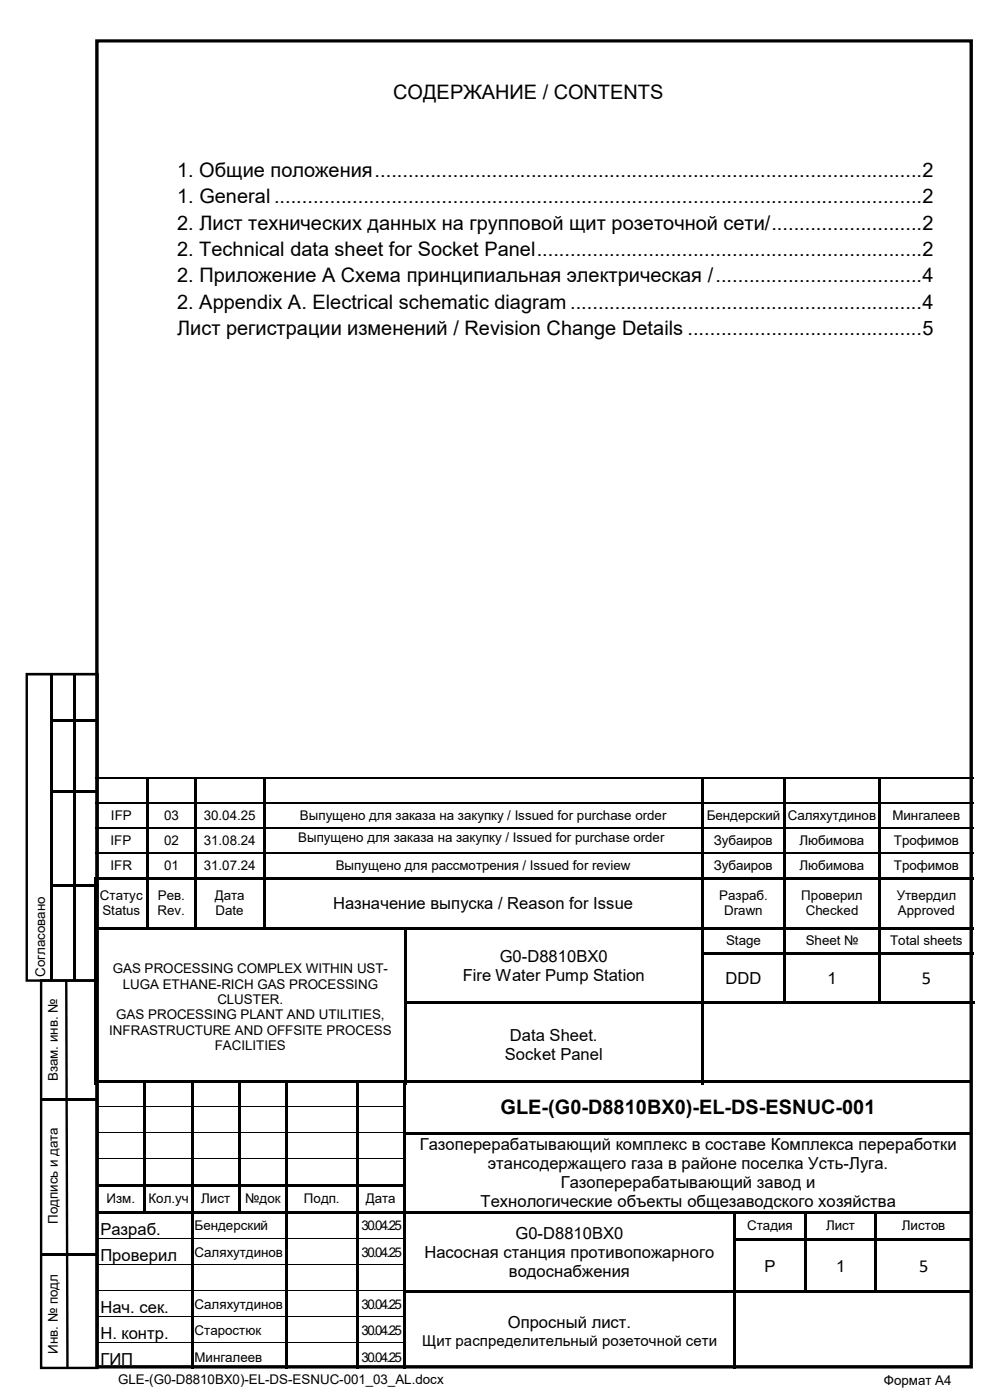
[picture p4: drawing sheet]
<svg xmlns="http://www.w3.org/2000/svg" width="210mm" height="297mm" viewBox="0 0 210 297" stroke-linecap="round" stroke-linejoin="round" font-family="sans-serif">
<defs><g id="words">
<g font-size="4.2">
<text x="83.4" y="21">СОДЕРЖАНИЕ / CONTENTS</text>
<text x="37.5" y="37.5">1. Общие положения .................................................................................................. 2</text>
<text x="37.5" y="43.1">1. General .................................................................................................................... 2</text>
<text x="37.5" y="48.7">2. Лист технических данных на групповой щит розеточной сети/ ........................... 2</text>
<text x="37.5" y="54.3">2. Technical data sheet for Socket Panel ..................................................................... 2</text>
<text x="37.5" y="59.9">2. Приложение А Схема принципиальная электрическая / ..................................... 4</text>
<text x="37.5" y="65.5">2. Appendix А. Electrical schematic diagram ............................................................... 4</text>
<text x="37.5" y="71.1">Лист регистрации изменений / Revision Change Details .......................................... 5</text>
<text x="106.2" y="236.3">GLE-(G0-D8810BX0)-EL-DS-ESNUC-001</text>
</g>
<g font-size="3.9">
<text x="195.5" y="208.7">5</text>
<text x="194.9" y="269.8">5</text>
</g>
<g font-size="3.5">
<text x="70.7" y="192.8">Назначение выпуска / Reason for Issue</text>
<text x="98.2" y="208.1">Fire Water Pump Station</text>
<text x="106" y="204">G0-D8810BX0</text>
<text x="153.9" y="208.7">DDD</text>
<text x="175.5" y="208.7">1</text>
<text x="108.2" y="220.8">Data Sheet.</text>
<text x="107.1" y="224.9">Socket Panel</text>
<text x="89" y="243.9">Газоперерабатывающий комплекс в составе Комплекса переработки</text>
<text x="103.5" y="248">этансодержащего газа в районе поселка Усть-Луга.</text>
<text x="101.9" y="256.1">Технологические объекты общезаводского хозяйства</text>
<text x="119" y="252.1">Газоперерабатывающий завод и</text>
<text x="21.3" y="261.9">Разраб.</text>
<text x="109.3" y="262.8">G0-D8810BX0</text>
<text x="21.3" y="267.5">Проверил</text>
<text x="90" y="266.8">Насосная станция противопожарного</text>
<text x="162.1" y="269.7">Р</text>
<text x="177.3" y="269.7">1</text>
<text x="108" y="270.9">водоснабжения</text>
<text x="21.3" y="278.5">Нач. сек.</text>
<text x="107.7" y="281.7">Опросный лист.</text>
<text x="21.3" y="284.1">Н. контр.</text>
<text x="21.3" y="289.6">ГИП</text>
</g>
<text font-size="3.2" x="89.6" y="285.5">Щит распределительный розеточной сети</text>
<g font-size="2.8">
<text x="23.5" y="173.9">IFP</text>
<text x="34.8" y="173.9">03</text>
<text x="43.2" y="173.9">30.04.25</text>
<text x="63.6" y="173.9">Выпущено для заказа на закупку / Issued for purchase order</text>
<text x="149.9" y="173.9">Бендерский</text>
<text x="167.1" y="173.9">Саляхутдинов</text>
<text x="189.3" y="173.9">Мингалеев</text>
<text x="23.5" y="179.2">IFP</text>
<text x="34.8" y="179.2">02</text>
<text x="43.2" y="179.2">31.08.24</text>
<text x="63.3" y="178.7">Выпущено для заказа на закупку / Issued for purchase order</text>
<text x="151.4" y="179.2">Зубаиров</text>
<text x="169.6" y="179.2">Любимова</text>
<text x="189.6" y="179.2">Трофимов</text>
<text x="23.5" y="184.5">IFR</text>
<text x="34.8" y="184.5">01</text>
<text x="43.2" y="184.5">31.07.24</text>
<text x="71.2" y="184.5">Выпущено для рассмотрения / Issued for review</text>
<text x="151.4" y="184.5">Зубаиров</text>
<text x="169.6" y="184.5">Любимова</text>
<text x="189.6" y="184.5">Трофимов</text>
<text x="21.2" y="190.9">Статус</text>
<text x="33.5" y="190.9">Рев.</text>
<text x="45.6" y="190.9">Дата</text>
<text x="152.6" y="190.9">Разраб.</text>
<text x="170" y="190.9">Проверил</text>
<text x="190.2" y="190.9">Утвердил</text>
<text x="21.7" y="194.2">Status</text>
<text x="33.4" y="194.2">Rev.</text>
<text x="45.7" y="194.2">Date</text>
<text x="153.6" y="194.2">Drawn</text>
<text x="170.9" y="194.2">Checked</text>
<text x="190.5" y="194.2">Approved</text>
<text x="154" y="200.5">Stage</text>
<text x="170.9" y="200.5">Sheet №</text>
<text x="188.8" y="200.5">Total sheets</text>
<text x="9.6" y="207.2" transform="rotate(-90 9.6 207.2)">Согласовано</text>
<text x="23.9" y="206.5">GAS PROCESSING COMPLEX WITHIN UST-</text>
<text x="26" y="209.8">LUGA ETHANE-RICH GAS PROCESSING</text>
<text x="46.1" y="213">CLUSTER.</text>
<text x="23.2" y="219.5">INFRASTRUCTURE AND OFFSITE PROCESS</text>
<text x="24.6" y="216.2">GAS PROCESSING PLANT AND UTILITIES,</text>
<text x="45.6" y="222.8">FACILITIES</text>
<text x="12.3" y="229.4" transform="rotate(-90 12.3 229.4)">Взам. инв. №</text>
<text x="22.6" y="255.3">Изм.</text>
<text x="31.5" y="255.3">Кол.уч</text>
<text x="42.7" y="255.3">Лист</text>
<text x="52" y="255.3">№док</text>
<text x="64.5" y="255.3">Подп.</text>
<text x="77.6" y="255.3">Дата</text>
<text x="12.3" y="259.6" transform="rotate(-90 12.3 259.6)">Подпись и дата</text>
<text x="41.3" y="261">Бендерский</text>
<text x="76.7" y="261">30.04.25</text>
<text x="158.5" y="261">Стадия</text>
<text x="175.2" y="261">Лист</text>
<text x="191.3" y="261">Листов</text>
<text x="41.3" y="266.7">Саляхутдинов</text>
<text x="76.7" y="266.7">30.04.25</text>
<text x="41.3" y="277.7">Саляхутдинов</text>
<text x="76.7" y="277.7">30.04.25</text>
<text x="12.3" y="287.2" transform="rotate(-90 12.3 287.2)">Инв. № подл</text>
<text x="41.3" y="283.3">Старостюк</text>
<text x="76.7" y="283.3">30.04.25</text>
<text x="25.1" y="293.5">GLE-(G0-D8810BX0)-EL-DS-ESNUC-001_03_AL.docx</text>
<text x="41.3" y="288.8">Мингалеев</text>
<text x="76.7" y="288.8">30.04.25</text>
<text x="187.5" y="293.8">Формат А4</text>
</g>
</g></defs>
<g fill="#000">
<path d="M10.6 143h.5v65h-.5zM10.8 152.5h10v.5h-10zM15.7 143h.4v65h-.4zM10.8 167.6h10v.5h-10zM31 164.9h.3v.2h-.3zM31 165.1h.5v5.1h-.5zM31 170.2h.5v.2h-.5zM31 170.4h.5v5.1h-.5zM31 175.5h.5v.2h-.5zM31 175.7h.5v5.1h-.5zM41.1 164.9h.3v.2h-.3zM41.1 165.1h.6v5.1h-.6z"/>
<path d="M41.1 170.2h.6v.2h-.6zM41.1 170.4h.6v5.1h-.6zM41.1 175.5h.6v.2h-.6zM41.1 175.7h.6v5.1h-.6zM55.8 164.9h.2v.2h-.2zM55.8 165.1h.5v5.1h-.5zM55.8 170.2h.5v.2h-.5zM55.8 170.4h.5v5.1h-.5zM55.8 175.5h.5v.2h-.5zM55.8 175.7h.5v5.1h-.5zM148.7 164.9h.2v.2h-.2zM148.7 165.1h.5v5.1h-.5z"/>
<path d="M148.7 170.2h.5v.2h-.5zM148.7 170.4h.5v5.1h-.5zM148.7 175.5h.5v.2h-.5zM148.7 175.7h.5v5.1h-.5zM166.2 164.9h.3v.2h-.3zM166.2 165.1h.5v5.1h-.5zM166.2 170.2h.5v.2h-.5zM166.2 170.4h.5v5.1h-.5zM166.2 175.5h.5v.2h-.5zM166.2 175.7h.5v5.1h-.5zM186.2 164.9h.3v.2h-.3zM186.2 165.1h.5v5.1h-.5z"/>
<path d="M186.2 170.2h.5v.2h-.5zM186.2 170.4h.5v5.1h-.5zM186.2 175.5h.5v.2h-.5zM186.2 175.7h.5v5.1h-.5zM10.9 187.7h10v.5h-10zM19.9 186.1h.5v.5h-.5zM19.9 186.6h.5v10h-.5zM19.9 196.6h.5v.6h-.5zM19.9 197.2h.5v4.7h-.5zM20.4 186.1h.6v.5h-.6zM20.4 196.6h10.6v.5h-10.6zM21 186.1h10v.5h-10z"/>
<path d="M31 180.8h.5v.2h-.5zM31 181h.5v5.1h-.5zM31 186.1h.5v.5h-.5zM31 186.6h.5v10h-.5zM31 196.6h.5v.5h-.5zM31.5 186.1h9.6v.5h-9.6zM31.5 196.6h9.6v.5h-9.6zM41.1 180.8h.6v.2h-.6zM41.1 181h.6v5.1h-.6zM41.1 186.1h.6v.5h-.6zM41.1 186.6h.6v10h-.6zM41.1 196.6h.6v.5h-.6z"/>
<path d="M41.7 186.1h14.1v.5h-14.1zM41.7 196.6h14.1v.5h-14.1zM55.8 180.8h.5v.2h-.5zM55.8 181h.5v5.1h-.5zM55.8 186.1h.5v.5h-.5zM55.8 186.6h.5v10h-.5zM55.8 196.6h.5v.5h-.5zM56.3 186.1h92.4v.5h-92.4zM56.3 196.6h29.5v.5h-29.5zM85.8 197.1l.5 .1zM85.8 196.6h.5v.5h-.5zM85.8 197.2h.5v4.7h-.5z"/>
<path d="M86.3 196.6h62.4v.5h-62.4zM148.7 180.8h.5v.2h-.5zM148.7 181h.5v5.1h-.5zM148.7 186.1h.5v.5h-.5zM148.7 186.6h.5v10h-.5zM148.7 196.6h.5v.6h-.5zM148.7 197.2h.5v4.7h-.5zM149.2 186.1h17v.5h-17zM149.2 196.6h17v.5h-17zM166.2 180.8h.5v.2h-.5zM166.2 181h.5v5.1h-.5zM166.2 186.1h.5v.5h-.5z"/>
<path d="M166.2 186.6h.5v10h-.5zM166.2 196.6h.5v.6h-.5zM166.2 197.2h.5v4.7h-.5zM166.7 186.1h19.5v.5h-19.5zM166.7 196.6h19.5v.5h-19.5zM186.2 180.8h.5v.2h-.5zM186.2 181h.5v5.1h-.5zM186.2 186.1h.5v.5h-.5zM186.2 186.6h.5v10h-.5zM186.2 196.6h.5v.6h-.5zM186.2 197.2h.5v4.7h-.5zM186.7 186.1h19.8v.5h-19.8z"/>
<path d="M186.7 196.6h19.8v.5h-19.8zM19.9 201.9h.5v.6h-.5zM19.9 202.5h.5v10h-.5zM19.9 212.5h.5v.6h-.5zM19.9 213.1h.5v17.1h-.5zM85.8 201.9h.5v.6h-.5zM85.8 202.5h.5v10h-.5zM85.8 212.5h.5v.6h-.5zM85.8 213.1h.5v17.1h-.5zM86.3 212.5h62.4v.5h-62.4zM148.7 201.9h.5v.6h-.5zM148.7 202.5h.5v10h-.5z"/>
<path d="M148.7 212.5h.5v.6h-.5zM148.7 213.1h.5v17.1h-.5zM149.2 201.9h17v.5h-17zM149.2 212.5h17v.5h-17zM166.2 201.9h.5v.6h-.5zM166.2 202.5h.5v10h-.5zM166.2 212.5h.5v.5h-.5zM166.7 201.9h19.5v.5h-19.5zM166.7 212.5h19.5v.5h-19.5zM186.2 201.9h.5v.6h-.5zM186.2 202.5h.5v10h-.5zM186.2 212.5h.5v.5h-.5z"/>
<path d="M186.7 201.9h19.8v.5h-19.8zM186.7 212.5h19.4v.5h-19.4zM206.1 212.5h.5v.5h-.5zM206.3 212.5h.5v.5h-.5zM8.8 233h12v.6h-12zM20.8 229.1h9.7v.5h-9.7zM30.5 229.6l.5 .1zM30.5 229.1h.5v.5h-.5zM30.5 229.7h.5v4.9h-.5zM30.5 234.6h.5v.6h-.5zM30.5 235.2h.5v5h-.5zM31 229.1h9.5v.5h-9.5z"/>
<path d="M40.5 229.6l.5 .1zM40.5 229.1h.5v.5h-.5zM40.5 229.7h.5v4.9h-.5zM40.5 234.6h.5v.6h-.5zM40.5 235.2h.5v5h-.5zM41 229.1h9.5v.5h-9.5zM50.5 229.6l.5 .1zM50.5 229.1h.5v.5h-.5zM50.5 229.7h.5v4.9h-.5zM50.5 234.6h.5v.6h-.5zM50.5 235.2h.5v5h-.5zM51 229.1h9.5v.5h-9.5z"/>
<path d="M60.5 229.6l.5 .1zM60.5 229.1h.5v.5h-.5zM60.5 229.7h.5v4.9h-.5zM60.5 234.6h.5v.6h-.5zM60.5 235.2h.5v5h-.5zM61 229.1h14.5v.5h-14.5zM75.5 229.6l.5 .1zM75.5 229.1h.5v.5h-.5zM75.5 229.7h.5v4.9h-.5zM75.5 234.6h.5v.6h-.5zM75.5 235.2h.5v5h-.5zM76 229.1h9.6v.5h-9.6z"/>
<path d="M85.6 229.6l.5 .1zM85.6 229.1h.5v.5h-.5zM85.6 229.7h.5v4.9h-.5zM85.6 234.6h.5v.6h-.5zM85.6 235.2h.5v5h-.5zM86.1 229.1h119.7v.5h-119.7zM20.8 251.2h9.7v.5h-9.7zM20.8 256.9h9.7v.5h-9.7zM30.5 240.2h.5v.5h-.5zM30.5 240.7h.5v5h-.5zM30.5 245.7h.5v.5h-.5zM30.5 246.2h.5v5h-.5z"/>
<path d="M30.5 251.2h.5v.5h-.5zM30.5 251.7h.5v5.2h-.5zM30.5 256.9h.5v.5h-.5zM31 251.2h9.5v.5h-9.5zM31 256.9h9.5v.5h-9.5zM40.5 240.2h.5v.5h-.5zM40.5 240.7h.5v5h-.5zM40.5 245.7h.5v.5h-.5zM40.5 246.2h.5v5h-.5zM40.5 251.2h.5v.5h-.5zM40.5 251.7h.5v5.2h-.5zM40.5 256.9h.5v.5h-.5z"/>
<path d="M40.5 257.4h.5v5.3h-.5zM41 251.2h9.5v.5h-9.5zM41 256.9h9.5v.5h-9.5zM50.5 240.2h.5v.5h-.5zM50.5 240.7h.5v5h-.5zM50.5 245.7h.5v.5h-.5zM50.5 246.2h.5v5h-.5zM50.5 251.2h.5v.5h-.5zM50.5 251.7h.5v5.2h-.5zM50.5 256.9h.5v.5h-.5zM51 251.2h9.5v.5h-9.5zM51 256.9h9.5v.5h-9.5z"/>
<path d="M60.5 240.2h.5v.5h-.5zM60.5 240.7h.5v5h-.5zM60.5 245.7h.5v.5h-.5zM60.5 246.2h.5v5h-.5zM60.5 251.2h.5v.5h-.5zM60.5 251.7h.5v5.2h-.5zM60.5 256.9h.5v.5h-.5zM60.5 257.4h.5v5.3h-.5zM61 251.2h14.5v.5h-14.5zM61 256.9h14.5v.5h-14.5zM75.5 240.2h.5v.5h-.5zM75.5 240.7h.5v5h-.5z"/>
<path d="M75.5 245.7h.5v.5h-.5zM75.5 246.2h.5v5h-.5zM75.5 251.2h.5v.5h-.5zM75.5 251.7h.5v5.2h-.5zM75.5 256.9h.5v.5h-.5zM75.5 257.4h.5v5.3h-.5zM76 251.2h9.6v.5h-9.6zM76 256.9h9.6v.5h-9.6zM85.6 240.2h.5v.5h-.5zM85.6 240.7h.5v5h-.5zM85.6 245.7h.5v.5h-.5zM85.6 246.2h.5v5h-.5z"/>
<path d="M85.6 251.2h.5v.5h-.5zM85.6 251.7h.5v5.2h-.5zM85.6 256.9h.5v.5h-.5zM85.6 257.4h.5v5.3h-.5zM86.1 240.2h119.7v.5h-119.7zM86.1 256.9h69.4v.5h-69.4zM155.5 257.4h.5zM155.5 256.9h.5v.5h-.5zM155.5 257.4h.5v5.3h-.5zM156 256.9h14.5v.5h-14.5zM170.5 257.4h.5zM170.5 256.9h.5v.5h-.5z"/>
<path d="M170.5 257.4h.5v5.3h-.5zM171 256.9h14.5v.5h-14.5zM185.5 257.4h.6zM185.5 256.9h.6v.5h-.6zM185.5 257.4h.6v5.3h-.6zM186.1 256.9h19.7v.5h-19.7zM8.7 265.8h12v.5h-12zM40.5 262.7h.5v.6h-.5zM40.5 263.3h.5v4.9h-.5zM40.5 268.2h.5v.6h-.5zM40.5 268.8h.5v5h-.5zM40.5 273.8h.5v.5h-.5z"/>
<path d="M40.5 274.3h.5v5h-.5zM40.5 279.3h.5v.5h-.5zM40.5 279.8h.5v5h-.5zM60.5 262.7h.5v.6h-.5zM60.5 263.3h.5v4.9h-.5zM60.5 268.2h.5v.6h-.5zM60.5 268.8h.5v5h-.5zM60.5 273.8h.5v.5h-.5zM60.5 274.3h.5v5h-.5zM60.5 279.3h.5v.5h-.5zM60.5 279.8h.5v5h-.5zM75.5 262.7h.5v.6h-.5z"/>
<path d="M75.5 263.3h.5v4.9h-.5zM75.5 268.2h.5v.6h-.5zM75.5 268.8h.5v5h-.5zM75.5 273.8h.5v.5h-.5zM75.5 274.3h.5v5h-.5zM75.5 279.3h.5v.5h-.5zM75.5 279.8h.5v5h-.5zM85.6 262.7h.5v.6h-.5zM85.6 263.3h.5v4.9h-.5zM85.6 268.2h.5v.6h-.5zM85.6 268.8h.5v5h-.5zM85.6 273.8h.5v.5h-.5z"/>
<path d="M85.6 274.3h.5v5h-.5zM85.6 279.3h.5v.5h-.5zM85.6 279.8h.5v5h-.5zM86.1 273.8h69.4v.5h-69.4zM155.5 262.7h.5v.6h-.5zM155.5 263.3h.5v4.9h-.5zM155.5 268.2h.5v.6h-.5zM155.5 268.8h.5v5h-.5zM155.5 273.8h.5v.5h-.5zM155.5 274.3h.5v5h-.5zM155.5 279.3h.5v.5h-.5zM155.5 279.8h.5v5h-.5z"/>
<path d="M156 262.7h14.5v.5h-14.5zM156 273.8h14.5v.5h-14.5zM170.5 262.7h.5v.6h-.5zM170.5 263.3h.5v4.9h-.5zM170.5 268.2h.5v.6h-.5zM170.5 268.8h.5v5h-.5zM170.5 273.8h.5v.5h-.5zM171 262.7h14.5v.5h-14.5zM171 273.8h14.5v.5h-14.5zM185.5 262.7h.6v.6h-.6zM185.5 263.3h.6v4.9h-.6zM185.5 268.2h.6v.6h-.6z"/>
<path d="M185.5 268.8h.6v5h-.6zM185.5 273.8h.6v.5h-.6zM186.1 262.7h19.7v.5h-19.7zM186.1 273.8h19.7v.5h-19.7zM13.8 207.9h.5l.3 82.3h-.5zM40.5 284.8h.5v.6h-.5zM40.5 285.4h.5v5h-.5zM60.5 284.8h.5v.6h-.5zM60.5 285.4h.5v5h-.5zM75.5 284.8h.5v.6h-.5zM75.5 285.4h.5v5h-.5zM85.6 284.8h.5v.6h-.5z"/>
<path d="M85.6 285.4h.5v5h-.5zM155.5 284.8h.5v.6h-.5zM155.5 285.4h.5v5h-.5z"/>
<path d="M20.2 8.3h186.2v282h-186.2zM20.5 9l.4-.3v281.3l-.4-.4h185.5l-.3 .4v-281.3l.3 .3z"/>
<path d="M5.4 142.7h15.6v65.6h-15.6zM5.9 143v65l-.2-.2h15l-.3 .2v-65l.3 .3h-15z"/>
<path d="M8.5 207.7h12.5v82.7h-12.5zM9 208v82.2l-.3-.3h12l-.3 .3v-82.2l.3 .3h-12z"/>
</g>
<g fill="none" stroke="#000" stroke-width=".21">
<path d="M20.8 234.7h9.7M31 234.7h9.5M41 234.7h9.5M51 234.7h9.5M61 234.7h14.5M76 234.7h9.6M20.8 240.2h9.7M20.8 245.7h9.7M31 240.2h9.5M31 245.7h9.5M41 240.2h9.5M41 245.7h9.5"/>
<path d="M51 240.2h9.5M51 245.7h9.5M61 240.2h14.5M61 245.7h14.5M76 240.2h9.6M76 245.7h9.6M20.8 262.8h19.7M20.8 268.3h19.7M20.8 273.9h19.7M20.8 279.4h19.7M41 262.8h19.5M41 268.3h19.5"/>
<path d="M41 273.9h19.5M41 279.4h19.5M61 262.8h14.5M61 268.3h14.5M61 273.9h14.5M61 279.4h14.5M76 262.8h9.6M76 268.3h9.6M76 273.9h9.6M76 279.4h9.6M20.8 284.9h19.7M41 284.9h19.5"/>
<path d="M61 284.9h14.5M76 284.9h9.6"/>
</g>
<g fill="none" stroke="#000" stroke-width=".25">
<path d="M20.2 165h10.8M20.2 170.3h10.8M20.2 175.6h10.8M31.3 165h9.8M31.5 170.3h9.6M31.5 175.6h9.6M41.4 165h14.4M41.7 170.3h14.1M41.7 175.6h14.1M56 165h92.7M56.3 170.3h92.4M56.3 175.6h92.4"/>
<path d="M148.9 165h17.3M149.2 170.3h17M149.2 175.6h17M166.5 165h19.7M166.7 170.3h19.5M166.7 175.6h19.5M186.5 165h20M186.7 170.3h19.8M186.7 175.6h19.8M20.2 180.9h10.8M31.5 180.9h9.6M41.7 180.9h14.1"/>
<path d="M56.3 180.9h92.4M149.2 180.9h17M166.7 180.9h19.5M186.7 180.9h19.8"/>
</g>
<use href="#words"/>
</svg>
